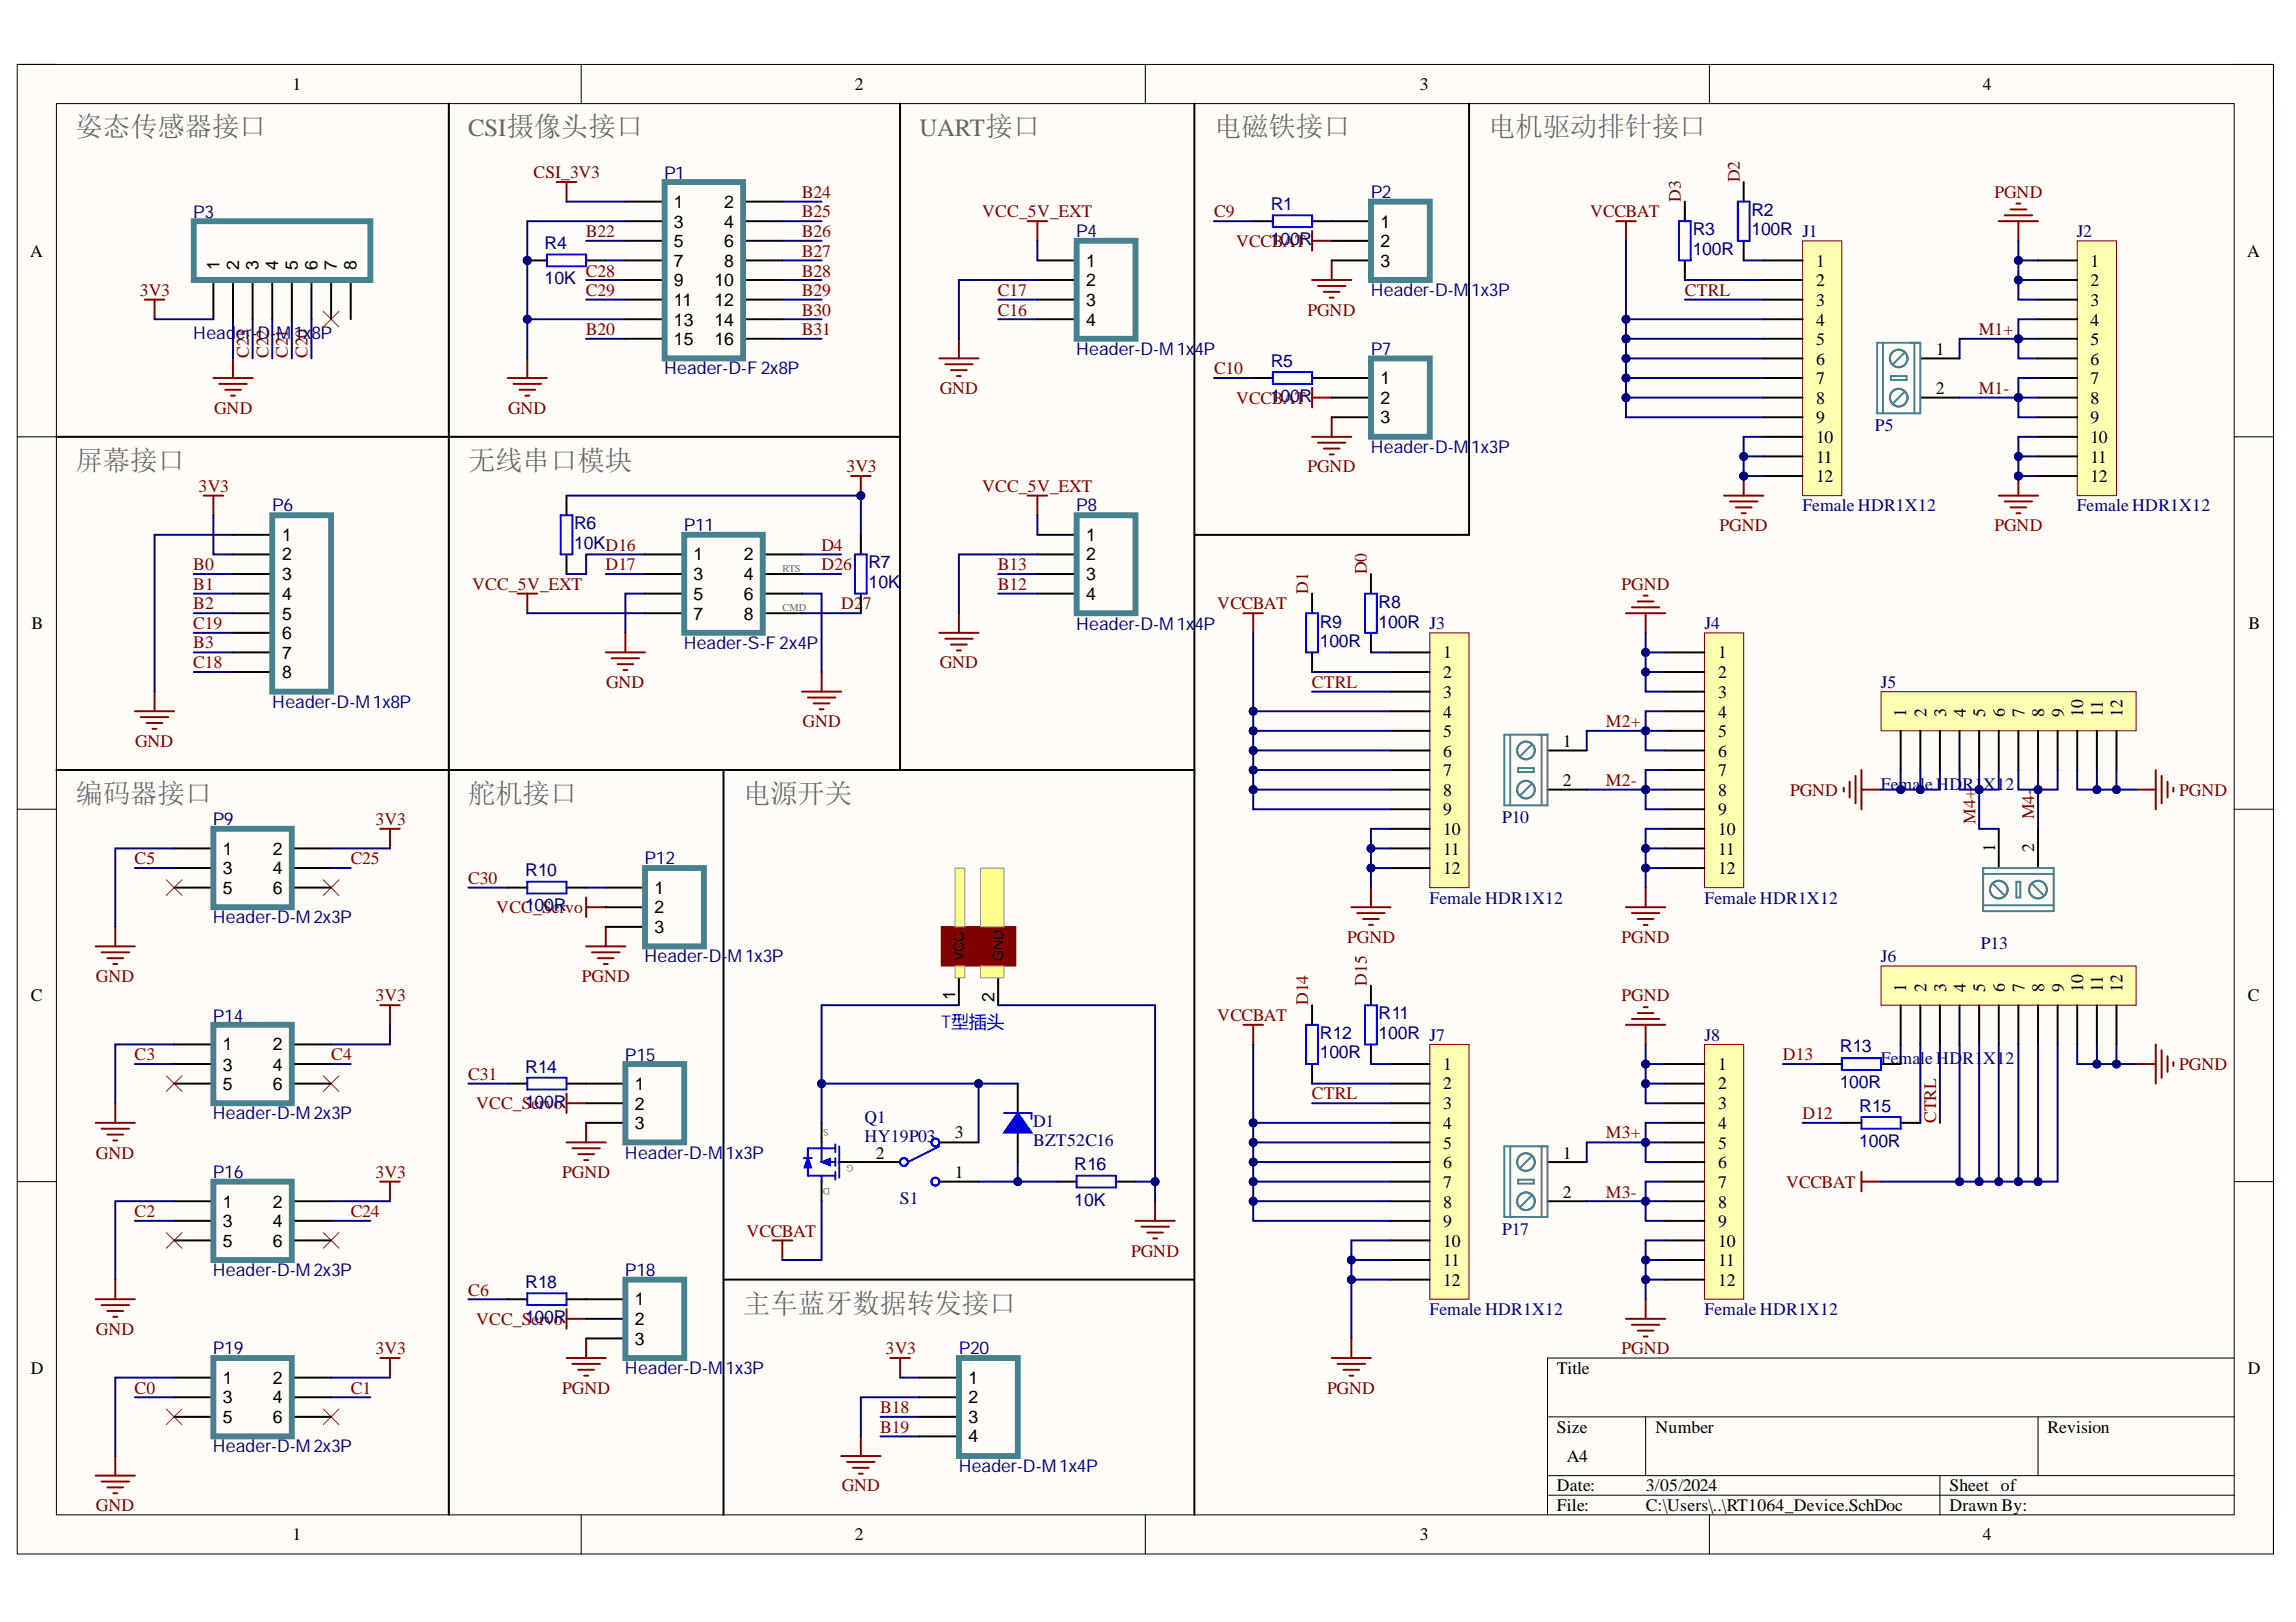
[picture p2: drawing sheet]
<svg xmlns="http://www.w3.org/2000/svg" width="297mm" height="210mm" viewBox="0 0 297 210" stroke-linecap="round" stroke-linejoin="round" font-family="sans-serif">
<defs><g id="words">
<g font-size="3.5" fill="#666">
<text x="9.8" y="17.6">姿态传感器接口</text>
<text x="157.1" y="17.6">电磁铁接口</text>
<text x="192.5" y="17.6">电机驱动排针接口</text>
<text x="9.8" y="60.8">屏幕接口</text>
<text x="60.6" y="60.8">无线串口模块</text>
<text x="9.8" y="103.9">编码器接口</text>
<text x="60.6" y="103.9">舵机接口</text>
<text x="96.1" y="103.9">电源开关</text>
<text x="96.1" y="169.9">主车蓝牙数据转发接口</text>
</g>
<g font-size="3.2" fill="#666">
<text x="60.6" y="17.6">CSI摄像头接口</text>
<text x="119" y="17.6">UART接口</text>
</g>
<g font-size="2.3">
<text x="37.9" y="11.6">1</text>
<text x="110.6" y="11.6">2</text>
<text x="183.7" y="11.6">3</text>
<text x="256.5" y="11.6">4</text>
<text x="87.2" y="26.9">1</text>
<text x="87.2" y="29.5">3</text>
<text x="93.7" y="26.9">2</text>
<text x="93.7" y="29.5">4</text>
<text x="178.6" y="29.5">1</text>
<text x="3.9" y="33.3">A</text>
<text x="28.4" y="34.9" transform="rotate(-90 28.4 34.9)">1</text>
<text x="30.9" y="34.9" transform="rotate(-90 30.9 34.9)">2</text>
<text x="33.5" y="34.9" transform="rotate(-90 33.5 34.9)">3</text>
<text x="36" y="34.9" transform="rotate(-90 36 34.9)">4</text>
<text x="38.5" y="34.9" transform="rotate(-90 38.5 34.9)">5</text>
<text x="41.1" y="34.9" transform="rotate(-90 41.1 34.9)">6</text>
<text x="43.6" y="34.9" transform="rotate(-90 43.6 34.9)">7</text>
<text x="46.1" y="34.9" transform="rotate(-90 46.1 34.9)">8</text>
<text x="87.2" y="32">5</text>
<text x="87.2" y="34.5">7</text>
<text x="93.7" y="32">6</text>
<text x="93.7" y="34.5">8</text>
<text x="140.5" y="34.5">1</text>
<text x="178.6" y="32">2</text>
<text x="178.6" y="34.5">3</text>
<text x="235" y="34.5">1</text>
<text x="270.4" y="34.5">1</text>
<text x="290.7" y="33.3">A</text>
<text x="87.2" y="37.1">9</text>
<text x="87.2" y="39.6">11</text>
<text x="92.4" y="37.1">10</text>
<text x="92.4" y="39.6">12</text>
<text x="140.5" y="37.1">2</text>
<text x="140.5" y="39.6">3</text>
<text x="235" y="37.1">2</text>
<text x="235" y="39.6">3</text>
<text x="270.4" y="37.1">2</text>
<text x="270.4" y="39.6">3</text>
<text x="87.2" y="42.1">13</text>
<text x="87.2" y="44.7">15</text>
<text x="92.4" y="42.1">14</text>
<text x="92.4" y="44.7">16</text>
<text x="140.5" y="42.1">4</text>
<text x="235" y="42.1">4</text>
<text x="235" y="44.7">5</text>
<text x="235" y="47.2">6</text>
<text x="250.4" y="45.9">1</text>
<text x="270.4" y="42.1">4</text>
<text x="270.4" y="44.7">5</text>
<text x="270.4" y="47.2">6</text>
<text x="178.6" y="49.7">1</text>
<text x="178.6" y="52.3">2</text>
<text x="235" y="49.7">7</text>
<text x="235" y="52.3">8</text>
<text x="250.4" y="51">2</text>
<text x="270.4" y="49.7">7</text>
<text x="270.4" y="52.3">8</text>
<text x="178.6" y="54.8">3</text>
<text x="235" y="54.8">9</text>
<text x="235" y="57.3">10</text>
<text x="235" y="59.9">11</text>
<text x="270.4" y="54.8">9</text>
<text x="270.4" y="57.3">10</text>
<text x="270.4" y="59.9">11</text>
<text x="235" y="62.4">12</text>
<text x="270.4" y="62.4">12</text>
<text x="36.5" y="70">1</text>
<text x="140.5" y="70">1</text>
<text x="36.5" y="72.5">2</text>
<text x="36.5" y="75.1">3</text>
<text x="36.5" y="77.6">4</text>
<text x="89.7" y="72.5">1</text>
<text x="89.7" y="75.1">3</text>
<text x="89.7" y="77.6">5</text>
<text x="96.2" y="72.5">2</text>
<text x="96.2" y="75.1">4</text>
<text x="96.2" y="77.6">6</text>
<text x="140.5" y="72.5">2</text>
<text x="140.5" y="75.1">3</text>
<text x="140.5" y="77.6">4</text>
<text x="4.1" y="81.4">B</text>
<text x="36.5" y="80.2">5</text>
<text x="36.5" y="82.7">6</text>
<text x="89.7" y="80.2">7</text>
<text x="96.2" y="80.2">8</text>
<text x="290.9" y="81.4">B</text>
<text x="36.5" y="85.3">7</text>
<text x="36.5" y="87.8">8</text>
<text x="186.7" y="85.2">1</text>
<text x="186.7" y="87.7">2</text>
<text x="222.3" y="85.2">1</text>
<text x="222.3" y="87.7">2</text>
<text x="186.7" y="90.3">3</text>
<text x="186.7" y="92.9">4</text>
<text x="186.7" y="95.4">5</text>
<text x="222.3" y="90.3">3</text>
<text x="222.3" y="92.9">4</text>
<text x="222.3" y="95.4">5</text>
<text x="246.6" y="92.8" transform="rotate(-90 246.6 92.8)">1</text>
<text x="249.2" y="92.8" transform="rotate(-90 249.2 92.8)">2</text>
<text x="251.8" y="92.8" transform="rotate(-90 251.8 92.8)">3</text>
<text x="254.3" y="92.8" transform="rotate(-90 254.3 92.8)">4</text>
<text x="256.8" y="92.8" transform="rotate(-90 256.8 92.8)">5</text>
<text x="259.4" y="92.8" transform="rotate(-90 259.4 92.8)">6</text>
<text x="261.9" y="92.8" transform="rotate(-90 261.9 92.8)">7</text>
<text x="264.4" y="92.8" transform="rotate(-90 264.4 92.8)">8</text>
<text x="267" y="92.8" transform="rotate(-90 267 92.8)">9</text>
<text x="269.5" y="92.8" transform="rotate(-90 269.5 92.8)">10</text>
<text x="272.1" y="92.8" transform="rotate(-90 272.1 92.8)">11</text>
<text x="274.6" y="92.8" transform="rotate(-90 274.6 92.8)">12</text>
<text x="186.7" y="97.9">6</text>
<text x="186.7" y="100.5">7</text>
<text x="202.2" y="96.7">1</text>
<text x="202.2" y="101.7">2</text>
<text x="222.3" y="97.9">6</text>
<text x="222.3" y="100.5">7</text>
<text x="186.7" y="103">8</text>
<text x="186.7" y="105.5">9</text>
<text x="222.3" y="103">8</text>
<text x="222.3" y="105.5">9</text>
<text x="28.8" y="110.6">1</text>
<text x="28.8" y="113.1">3</text>
<text x="35.3" y="110.6">2</text>
<text x="35.3" y="113.1">4</text>
<text x="186.7" y="108.1">10</text>
<text x="186.7" y="110.6">11</text>
<text x="186.7" y="113.1">12</text>
<text x="222.3" y="108.1">10</text>
<text x="222.3" y="110.6">11</text>
<text x="222.3" y="113.1">12</text>
<text x="258.1" y="110.3" transform="rotate(-90 258.1 110.3)">1</text>
<text x="263.2" y="110.3" transform="rotate(-90 263.2 110.3)">2</text>
<text x="28.8" y="115.7">5</text>
<text x="35.3" y="115.7">6</text>
<text x="84.7" y="115.7">1</text>
<text x="84.7" y="118.2">2</text>
<text x="84.7" y="120.7">3</text>
<text x="4" y="129.6">C</text>
<text x="123.6" y="129.4" transform="rotate(-90 123.6 129.4)">1</text>
<text x="128.7" y="129.7" transform="rotate(-90 128.7 129.7)">2</text>
<text x="246.6" y="128.3" transform="rotate(-90 246.6 128.3)">1</text>
<text x="249.2" y="128.3" transform="rotate(-90 249.2 128.3)">2</text>
<text x="251.8" y="128.3" transform="rotate(-90 251.8 128.3)">3</text>
<text x="254.3" y="128.3" transform="rotate(-90 254.3 128.3)">4</text>
<text x="256.8" y="128.3" transform="rotate(-90 256.8 128.3)">5</text>
<text x="259.4" y="128.3" transform="rotate(-90 259.4 128.3)">6</text>
<text x="261.9" y="128.3" transform="rotate(-90 261.9 128.3)">7</text>
<text x="264.4" y="128.3" transform="rotate(-90 264.4 128.3)">8</text>
<text x="267" y="128.3" transform="rotate(-90 267 128.3)">9</text>
<text x="269.5" y="128.3" transform="rotate(-90 269.5 128.3)">10</text>
<text x="272.1" y="128.3" transform="rotate(-90 272.1 128.3)">11</text>
<text x="274.6" y="128.3" transform="rotate(-90 274.6 128.3)">12</text>
<text x="290.8" y="129.6">C</text>
<text x="28.8" y="135.9">1</text>
<text x="35.3" y="135.9">2</text>
<text x="28.8" y="138.5">3</text>
<text x="28.8" y="141.1">5</text>
<text x="35.3" y="138.5">4</text>
<text x="35.3" y="141.1">6</text>
<text x="82.1" y="141.1">1</text>
<text x="82.1" y="143.6">2</text>
<text x="186.7" y="138.5">1</text>
<text x="186.7" y="141">2</text>
<text x="186.7" y="143.5">3</text>
<text x="222.3" y="138.5">1</text>
<text x="222.3" y="141">2</text>
<text x="222.3" y="143.5">3</text>
<text x="82.1" y="146.1">3</text>
<text x="113.3" y="149.9">2</text>
<text x="123.5" y="147.3">3</text>
<text x="186.7" y="146.1">4</text>
<text x="186.7" y="148.7">5</text>
<text x="202.2" y="149.9">1</text>
<text x="222.3" y="146.1">4</text>
<text x="222.3" y="148.7">5</text>
<text x="123.5" y="152.5">1</text>
<text x="186.7" y="151.2">6</text>
<text x="186.7" y="153.7">7</text>
<text x="202.2" y="155">2</text>
<text x="222.3" y="151.2">6</text>
<text x="222.3" y="153.7">7</text>
<text x="28.8" y="156.3">1</text>
<text x="28.8" y="158.8">3</text>
<text x="28.8" y="161.3">5</text>
<text x="35.3" y="156.3">2</text>
<text x="35.3" y="158.8">4</text>
<text x="35.3" y="161.3">6</text>
<text x="186.7" y="156.3">8</text>
<text x="186.7" y="158.8">9</text>
<text x="186.7" y="161.3">10</text>
<text x="222.3" y="156.3">8</text>
<text x="222.3" y="158.8">9</text>
<text x="222.3" y="161.3">10</text>
<text x="186.7" y="163.9">11</text>
<text x="186.7" y="166.4">12</text>
<text x="222.3" y="163.9">11</text>
<text x="222.3" y="166.4">12</text>
<text x="82.1" y="168.9">1</text>
<text x="82.1" y="171.5">2</text>
<text x="4" y="177.8">D</text>
<text x="28.8" y="179.1">1</text>
<text x="35.3" y="179.1">2</text>
<text x="82.1" y="174">3</text>
<text x="125.3" y="179.1">1</text>
<text x="201.4" y="177.8">Title</text>
<text x="290.8" y="177.8">D</text>
<text x="28.8" y="181.6">3</text>
<text x="28.8" y="184.1">5</text>
<text x="35.3" y="181.6">4</text>
<text x="35.3" y="184.1">6</text>
<text x="125.3" y="181.6">2</text>
<text x="125.3" y="184.1">3</text>
<text x="201.4" y="185.4">Size</text>
<text x="214.2" y="185.4">Number</text>
<text x="264.9" y="185.4">Revision</text>
<text x="125.3" y="186.7">4</text>
<text x="202.7" y="189.2">A4</text>
<text x="201.4" y="193">Date:</text>
<text x="201.4" y="195.5">File:</text>
<text x="212.9" y="193">3/05/2024</text>
<text x="212.9" y="195.5">C:\Users\..\RT1064_Device.SchDoc</text>
<text x="252.2" y="193">Sheet of</text>
<text x="252.2" y="195.5">Drawn By:</text>
<text x="37.9" y="199.3">1</text>
<text x="110.6" y="199.3">2</text>
<text x="183.7" y="199.3">3</text>
<text x="256.5" y="199.3">4</text>
</g>
<g font-size="2.3" fill="#800000">
<text x="69" y="23">CSI_3V3</text>
<text x="225.1" y="23.5" transform="rotate(-90 225.1 23.5)">D2</text>
<text x="103.8" y="25.6">B24</text>
<text x="103.8" y="28.1">B25</text>
<text x="127.1" y="28.1">VCC_5V_EXT</text>
<text x="157.1" y="28.1">C9</text>
<text x="205.7" y="28.1">VCCBAT</text>
<text x="217.5" y="26.1" transform="rotate(-90 217.5 26.1)">D3</text>
<text x="258" y="25.6">PGND</text>
<text x="75.8" y="30.7">B22</text>
<text x="75.8" y="35.8">C28</text>
<text x="103.8" y="30.7">B26</text>
<text x="103.8" y="33.3">B27</text>
<text x="103.8" y="35.8">B28</text>
<text x="159.9" y="32">VCCBAT</text>
<text x="18.1" y="38.3">3V3</text>
<text x="75.8" y="38.3">C29</text>
<text x="103.8" y="38.3">B29</text>
<text x="103.8" y="40.9">B30</text>
<text x="129.1" y="40.9">C16</text>
<text x="129.1" y="38.3">C17</text>
<text x="169.1" y="40.9">PGND</text>
<text x="218" y="38.3">CTRL</text>
<text x="32.2" y="46.3" transform="rotate(-90 32.2 46.3)">C23</text>
<text x="34.7" y="46.3" transform="rotate(-90 34.7 46.3)">C22</text>
<text x="37.3" y="46.3" transform="rotate(-90 37.3 46.3)">C21</text>
<text x="39.8" y="46.3" transform="rotate(-90 39.8 46.3)">C20</text>
<text x="75.8" y="43.4">B20</text>
<text x="103.8" y="43.4">B31</text>
<text x="256" y="43.4">M1+</text>
<text x="27.7" y="53.5">GND</text>
<text x="65.7" y="53.5">GND</text>
<text x="121.6" y="51">GND</text>
<text x="157.1" y="48.5">C10</text>
<text x="159.9" y="52.3">VCCBAT</text>
<text x="256" y="51">M1-</text>
<text x="25.7" y="63.7">3V3</text>
<text x="109.5" y="61.1">3V3</text>
<text x="127.1" y="63.7">VCC_5V_EXT</text>
<text x="169.1" y="61.1">PGND</text>
<text x="106.3" y="71.3">D4</text>
<text x="222.5" y="68.7">PGND</text>
<text x="258" y="68.7">PGND</text>
<text x="25" y="73.8">B0</text>
<text x="25" y="76.3">B1</text>
<text x="61.1" y="76.3">VCC_5V_EXT</text>
<text x="78.3" y="73.8">D17</text>
<text x="106.3" y="73.8">D26</text>
<text x="129.1" y="76.3">B12</text>
<text x="129.1" y="73.8">B13</text>
<text x="169.2" y="76.8" transform="rotate(-90 169.2 76.8)">D1</text>
<text x="176.8" y="74.3" transform="rotate(-90 176.8 74.3)">D0</text>
<text x="209.8" y="76.3">PGND</text>
<text x="25" y="78.9">B2</text>
<text x="25" y="83.9">B3</text>
<text x="25" y="81.4">C19</text>
<text x="108.8" y="78.9">D2</text>
<text x="111.6" y="78.9">7</text>
<text x="157.5" y="78.9">VCCBAT</text>
<text x="25" y="86.4">C18</text>
<text x="78.4" y="89.1">GND</text>
<text x="121.6" y="86.4">GND</text>
<text x="169.7" y="89.1">CTRL</text>
<text x="103.8" y="94.1">GND</text>
<text x="207.8" y="94.1">M2+</text>
<text x="17.5" y="96.7">GND</text>
<text x="207.8" y="101.7">M2-</text>
<text x="48.6" y="106.8">3V3</text>
<text x="231.6" y="103">PGND</text>
<text x="255.6" y="106.6" transform="rotate(-90 255.6 106.6)">M4+</text>
<text x="263.2" y="106" transform="rotate(-90 263.2 106)">M4-</text>
<text x="281.9" y="103">PGND</text>
<text x="17.4" y="111.9">C5</text>
<text x="45.4" y="111.9">C25</text>
<text x="60.6" y="114.4">C30</text>
<text x="64.2" y="118.2">VCC_Servo</text>
<text x="174.3" y="122">PGND</text>
<text x="209.8" y="122">PGND</text>
<text x="12.4" y="127.1">GND</text>
<text x="48.6" y="129.6">3V3</text>
<text x="75.3" y="127.1">PGND</text>
<text x="169.2" y="130.1" transform="rotate(-90 169.2 130.1)">D14</text>
<text x="176.8" y="127.6" transform="rotate(-90 176.8 127.6)">D15</text>
<text x="209.8" y="129.6">PGND</text>
<text x="17.4" y="137.2">C3</text>
<text x="42.8" y="137.2">C4</text>
<text x="157.5" y="132.1">VCCBAT</text>
<text x="230.7" y="137.2">D13</text>
<text x="60.6" y="139.7">C31</text>
<text x="61.6" y="143.5">VCC_Servo</text>
<text x="169.7" y="142.3">CTRL</text>
<text x="281.9" y="138.5">PGND</text>
<text x="12.4" y="149.9">GND</text>
<text x="207.8" y="147.3">M3+</text>
<text x="233.2" y="144.8">D12</text>
<text x="250.5" y="145.3" transform="rotate(-90 250.5 145.3)">CTRL</text>
<text x="48.6" y="152.5">3V3</text>
<text x="72.7" y="152.5">PGND</text>
<text x="207.8" y="155">M3-</text>
<text x="231.1" y="153.7">VCCBAT</text>
<text x="17.4" y="157.5">C2</text>
<text x="45.4" y="157.5">C24</text>
<text x="96.6" y="160.1">VCCBAT</text>
<text x="60.6" y="167.7">C6</text>
<text x="146.3" y="162.6">PGND</text>
<text x="12.4" y="172.7">GND</text>
<text x="61.6" y="171.5">VCC_Servo</text>
<text x="48.6" y="175.3">3V3</text>
<text x="114.6" y="175.3">3V3</text>
<text x="209.8" y="175.3">PGND</text>
<text x="17.4" y="180.3">C0</text>
<text x="45.4" y="180.3">C1</text>
<text x="72.7" y="180.3">PGND</text>
<text x="113.9" y="182.9">B18</text>
<text x="113.9" y="185.4">B19</text>
<text x="171.7" y="180.3">PGND</text>
<text x="12.4" y="195.5">GND</text>
<text x="108.9" y="193">GND</text>
</g>
<g font-size="2.3" fill="#000080">
<text x="85.9" y="23.1">P1</text>
<text x="25" y="28.2">P3</text>
<text x="164.4" y="27.2">R1</text>
<text x="177.3" y="25.7">P2</text>
<text x="226.6" y="27.9">R2</text>
<text x="70.5" y="32.2">R4</text>
<text x="139.2" y="30.7">P4</text>
<text x="164.4" y="31.7">100R</text>
<text x="219" y="33">100R</text>
<text x="219" y="30.5">R3</text>
<text x="226.6" y="30.5">100R J1</text>
<text x="268.7" y="30.7">J2</text>
<text x="70.5" y="36.8">10K</text>
<text x="177.3" y="38.3">Header-D-M</text>
<text x="190.3" y="38.3">1x3P</text>
<text x="25" y="43.9">Header-D-M</text>
<text x="38" y="43.9">1x</text>
<text x="40.3" y="43.9">8P</text>
<text x="139.2" y="45.9">Header-D-M1x</text>
<text x="154.5" y="45.9">4P</text>
<text x="164.4" y="47.4">R5</text>
<text x="177.3" y="45.9">P7</text>
<text x="85.9" y="48.5">Header-D-F2x8P</text>
<text x="164.4" y="52">100R</text>
<text x="177.3" y="58.6">Header-D-M</text>
<text x="190.3" y="58.6">1x3P</text>
<text x="242.6" y="55.8">P5</text>
<text x="35.2" y="66.2">P6</text>
<text x="74.3" y="71">10KD16</text>
<text x="74.3" y="68.5">R6</text>
<text x="88.5" y="68.7">P11</text>
<text x="139.2" y="66.2">P8</text>
<text x="233.2" y="66.2">Female HDR1X12</text>
<text x="268.7" y="66.2">Female HDR1X12</text>
<text x="112.4" y="76.1">10K</text>
<text x="112.4" y="73.5">R7</text>
<text x="139.2" y="81.5">Header-D-M1x</text>
<text x="154.5" y="81.5">4P</text>
<text x="170.8" y="83.7">100R</text>
<text x="170.8" y="81.2">R9</text>
<text x="178.4" y="81.2">100R J3</text>
<text x="178.4" y="78.7">R8</text>
<text x="220.5" y="81.4">J4</text>
<text x="88.5" y="84">Header-S-F2x4P</text>
<text x="243.3" y="89.1">J5</text>
<text x="35.2" y="91.6">Header-D-M1x8P</text>
<text x="27.5" y="106.8">P9</text>
<text x="194.3" y="106.5">P10</text>
<text x="243.3" y="102.2">Female HDR1</text>
<text x="256.6" y="102.2">X12</text>
<text x="67.9" y="113.4">R10</text>
<text x="83.4" y="111.9">P12</text>
<text x="27.5" y="119.5">Header-D-M2x3P</text>
<text x="67.9" y="117.9">100R</text>
<text x="184.9" y="116.9">Female HDR1X12</text>
<text x="220.5" y="116.9">Female HDR1X12</text>
<text x="83.4" y="124.5">Header-D-M1x3P</text>
<text x="243.3" y="124.5">J6</text>
<text x="256.3" y="122.8">P13</text>
<text x="178.4" y="131.9">R11</text>
<text x="27.5" y="132.2">P14</text>
<text x="80.9" y="137.3">P15</text>
<text x="170.8" y="136.9">100R</text>
<text x="170.8" y="134.4">R12</text>
<text x="178.4" y="134.4">100R J7</text>
<text x="220.5" y="134.7">J8</text>
<text x="238" y="136.2">R13</text>
<text x="243.3" y="137.7">Femal</text>
<text x="249.1" y="137.7">e HD</text>
<text x="253.9" y="137.7">R1</text>
<text x="256.6" y="137.7">X12</text>
<text x="67.9" y="143.4">100R</text>
<text x="67.9" y="138.8">R14</text>
<text x="238" y="140.8">100R</text>
<text x="240.5" y="143.9">R15</text>
<text x="27.5" y="144.9">Header-D-M2x3P</text>
<text x="80.9" y="149.9">Header-D-M</text>
<text x="93.9" y="149.9">1x3P</text>
<text x="111.9" y="145.3">Q1</text>
<text x="111.9" y="147.8">HY19P03</text>
<text x="133.7" y="145.8">D1</text>
<text x="133.7" y="148.3">BZT52C16</text>
<text x="240.5" y="148.4">100R</text>
<text x="27.5" y="152.5">P16</text>
<text x="116.4" y="155.8">S1</text>
<text x="139" y="151.5">R16</text>
<text x="139" y="156">10K</text>
<text x="194.3" y="159.8">P17</text>
<text x="27.5" y="165.1">Header-D-M2x3P</text>
<text x="67.9" y="166.7">R18</text>
<text x="80.9" y="165.1">P18</text>
<text x="67.9" y="171.2">100R</text>
<text x="184.9" y="170.2">Female HDR1X12</text>
<text x="220.5" y="170.2">Female HDR1X12</text>
<text x="27.5" y="175.3">P19</text>
<text x="80.9" y="177.8">Header-D-M</text>
<text x="93.9" y="177.8">1x3P</text>
<text x="124" y="175.3">P20</text>
<text x="27.5" y="187.9">Header-D-M2x3P</text>
<text x="124" y="190.5">Header-D-M1x4P</text>
</g>
<text font-size="2.3" fill="#00f" x="121.7" y="133.1">T型插头</text>
<g font-size="1.9">
<text x="124.7" y="124.4" transform="rotate(-90 124.7 124.4)">VCC</text>
<text x="129.8" y="124.4" transform="rotate(-90 129.8 124.4)">GND</text>
</g>
<g font-size="1.4" fill="#666">
<text x="101.2" y="74">RTS</text>
<text x="101.2" y="79.1">CMD</text>
</g>
<g font-size="1.2" fill="#666">
<text x="107.2" y="146.1" transform="rotate(-180 107.2 146.1)">S</text>
<text x="107.4" y="153.7" transform="rotate(-180 107.4 153.7)">D</text>
<text x="110.4" y="150.7" transform="rotate(-180 110.4 150.7)">G</text>
</g>
</g></defs>
<path d="M2.2 8.3h291.9v192.8h-291.9z" fill-rule="evenodd" fill="#fffcf8"/>
<path d="M2.2 8.3h291.9v192.8h-291.9z" fill="none" stroke="#000" stroke-width=".13"/>
<path d="M7.3 13.4h281.7v182.6h-281.7z" fill-rule="evenodd" fill="#fffcf8"/>
<g fill="none" stroke="#000" stroke-width=".13">
<path d="M2.2 8.3h5.1M7.3 13.4h281.7v182.6h-281.7zM75.2 8.3v5.1M148.2 8.3v5.1M221.1 8.3v5.1M289 8.3h5.1v5.1M2.2 56.5h5.1M289 56.5h5.1M2.2 104.7h5.1M289 104.7h5.1M2.2 152.9h5.1M289 152.9h5.1"/>
<path d="M289 175.7h-88.8v20.3M75.2 196v5.1M148.2 196v5.1M200.2 183.4h88.8M200.2 191h88.8M200.2 193.5h88.8M212.9 183.4v7.6M221.1 196v5.1M251 191v5M263.7 183.4v7.6M294.1 196v5.1"/>
</g>
<g fill="none" stroke="#800000" stroke-width=".25">
<path d="M18.7 38.8h2.6M20 38.8v2.5M72 23.6h2.6M73.3 23.6v2.5M132.9 28.6h2.6M134.2 28.6v2.6M169.7 29.9v2.5M169.7 31.2h2.6M169.7 36.2h5.1M170.5 37h3.6M171.3 37.8h2M172 38.5h.5"/>
<path d="M172.3 33.7v2.5M209.1 28.6h2.5M210.4 28.6v2.6M27.6 48.9h5.1M28.4 49.7h3.5M29.1 50.4h2.1M29.9 51.2h.5M30.1 46.4v2.5M65.7 48.9h5.1M66.4 49.7h3.6M67.2 50.4h2M68 51.2h.5"/>
<path d="M68.2 46.4v2.5M121.5 46.4h5.1M122.3 47.1h3.5M123 47.9h2.1M123.8 48.7h.5M124.1 43.8v2.6M169.7 50.2v2.5M169.7 51.5h2.6M169.7 56.5h5.1M170.5 57.3h3.6M171.3 58h2M172 58.8h.5"/>
<path d="M172.3 54v2.5M66.9 76.8h2.6M68.2 76.8v2.6M124.1 79.4v2.5M132.9 64.1h2.6M134.2 64.1v2.6M223 64.1h5.1M223.8 64.9h3.6M224.6 65.7h2M225.3 66.4h.5M225.6 61.6v2.5M78.4 84.4h5"/>
<path d="M79.1 85.2h3.6M79.9 86h2M80.7 86.7h.5M80.9 81.9v2.5M103.8 89.5h5M104.5 90.3h3.6M105.3 91h2M106 91.8h.5M106.3 87v2.5M121.5 81.9h5.1M122.3 82.7h3.5M123 83.4h2.1"/>
<path d="M123.8 84.2h.5M14.9 119.9v2.6M49.2 107.3h2.5M50.4 107.3v2.5M75.8 116.1v2.6M75.8 117.4h2.6M78.4 119.9v2.6M12.4 122.5h5.1M13.1 123.2h3.6M13.9 124h2M14.7 124.8h.5M49.2 130.1h2.5"/>
<path d="M50.4 130.1v2.5M75.8 122.5h5.1M76.6 123.2h3.5M77.4 124h2M78.1 124.8h.5M12.4 145.3h5.1M13.1 146.1h3.6M13.9 146.8h2M14.7 147.6h.5M14.9 142.8v2.5M49.2 152.9h2.5M50.4 152.9v2.5"/>
<path d="M73.3 141.5v2.5M73.3 142.8h2.5M73.3 147.8h5.1M74.1 148.6h3.5M74.8 149.4h2M75.6 150.1h.5M75.8 145.3v2.5M12.4 168.1h5.1M13.1 168.9h3.6M13.9 169.7h2M14.7 170.4h.5M14.9 165.6v2.5"/>
<path d="M49.2 175.7h2.5M50.4 175.7v2.6M12.4 191h5.1M13.1 191.7h3.6M13.9 192.5h2M14.7 193.2h.5M14.9 188.4v2.6"/>
</g>
<g fill="none" stroke="#f00" stroke-width=".13">
<path d="M41.8 40.3l2 2M43.8 40.3l-2 2M21.5 113.9l2 2M23.5 113.9l-2 2M41.8 113.9l2 2M43.8 113.9l-2 2M21.5 139.2l2 2M23.5 139.2l-2 2M41.8 139.2l2 2M43.8 139.2l-2 2M21.5 159.5l2 2M23.5 159.5l-2 2"/>
<path d="M41.8 159.5l2 2M43.8 159.5l-2 2M21.5 182.3l2 2.1M23.5 182.3l-2 2.1M41.8 182.3l2 2.1M43.8 182.3l-2 2.1"/>
</g>
<path d="M58.1 13.4v182.6M116.4 13.4v86.2M154.5 13.4v182.6M190.1 13.4v55.8h-35.6M7.3 56.5h109.1M7.3 99.6h147.2M93.6 99.7v96.3" fill="none" stroke="#000" stroke-width=".25"/>
<circle cx="225.6" cy="61.6" r=".51" fill="#000080"/>
<circle cx="225.6" cy="61.6" r=".51" fill="none" stroke="#000080" stroke-width=".13"/>
<path d="M258.6 64.1h5.1M259.3 64.9h3.6M260.1 65.7h2M260.9 66.4h.5M261.1 61.6v2.5" fill="none" stroke="#800000" stroke-width=".25"/>
<circle cx="261.1" cy="61.6" r=".51" fill="#000080"/>
<circle cx="261.1" cy="61.6" r=".51" fill="none" stroke="#000080" stroke-width=".13"/>
<g fill="none" stroke="#800000" stroke-width=".25">
<path d="M258.6 28.6h5.1M259.3 27.9h3.6M260.1 27.1h2M260.9 26.3h.5M261.1 28.6v2.6M26.3 64.1h2.6M27.6 64.1v2.6M110.1 61.6h2.5M111.4 61.6v2.5M160.9 79.4h2.5M162.1 79.4v2.5M210.4 79.4h5"/>
<path d="M211.1 78.6h3.6M211.9 77.8h2M212.6 77.1h.6M212.9 79.4v2.5M17.5 92h5M18.2 92.8h3.6M19 93.6h2M19.7 94.3h.5M20 89.5v2.5M240.8 99.7v5M278.9 99.7v5M174.8 117.4h5.1"/>
<path d="M175.6 118.2h3.5M176.3 118.9h2.1M177.1 119.7h.5M177.4 114.9v2.5M210.4 117.4h5M211.1 118.2h3.6M211.9 118.9h2M212.6 119.7h.6M212.9 114.9v2.5M238.5 101.9v.5M239.3 101.2v2M240.1 100.4v3.6"/>
<path d="M240.8 102.2h2.6M276.3 102.2h2.6M279.7 100.4v3.6M280.4 101.2v2M281.2 101.9v.5M160.9 132.6h2.5M162.1 132.6v2.6M210.4 132.6h5M211.1 131.9h3.6M211.9 131.1h2M212.6 130.3h.6M212.9 132.6v2.6"/>
<path d="M276.3 137.7h2.6M278.9 135.2v5M279.7 135.9v3.6M280.4 136.7v2M281.2 137.4v.6M146.9 158h5.1M147.7 158.7h3.5M148.4 159.5h2.1M149.4 155.4v2.6M240.8 151.6v2.6M240.8 152.9h2.6M99.9 160.5h2.6"/>
<path d="M101.2 160.5v2.6M115.2 175.7h2.5M116.4 175.7v2.6M149.2 160.3h.5M172.3 175.7h5.1M173 176.5h3.6M173.8 177.3h2M174.6 178h.5M174.8 173.2v2.5M210.4 170.7h5M211.1 171.4h3.6M211.9 172.2h2"/>
<path d="M212.6 173h.6M212.9 168.1v2.6M108.8 188.4h5.1M109.6 189.2h3.5M110.4 189.9h2M111.1 190.7h.5M111.4 185.9v2.5"/>
</g>
<circle cx="111.4" cy="64.1" r=".51" fill="#000080"/>
<circle cx="111.4" cy="64.1" r=".51" fill="none" stroke="#000080" stroke-width=".13"/>
<g fill="none" stroke="#000" stroke-width=".25">
<path d="M80.9 26.1h5.1M80.9 28.6h5.1M80.9 31.2h5.1M80.9 33.7h5.1M80.9 36.2h5.1M80.9 38.8h5.1M96.1 26.1h5.1M96.1 28.6h5.1M96.1 31.2h5.1M96.1 33.7h5.1M96.1 36.2h5.1M96.1 38.8h5.1"/>
<path d="M80.9 41.3h5.1M80.9 43.8h5.1M96.1 41.3h5.1M96.1 43.8h5.1M93.6 165.6h60.9"/>
</g>
<path d="M73.3 169.4v2.5M73.3 170.7h2.5M73.3 175.7h5.1M74.1 176.5h3.5M74.8 177.3h2.1M75.6 178h.5M75.8 173.2v2.5" fill="none" stroke="#800000" stroke-width=".25"/>
<path d="M86 23.6h10.1v22.8h-10.1z" fill="none" stroke="#45818e" stroke-width=".76"/>
<path d="M185 81.9h5.1v33h-5.1z" fill-rule="evenodd" fill="#ffffb0"/>
<path d="M185 81.9h5.1v33h-5.1z" fill="none" stroke="#800000" stroke-width=".13"/>
<path d="M179.9 84.4h5.1M179.9 87h5.1M179.9 89.5h5.1M179.9 92h5.1M179.9 94.6h5.1M179.9 97.1h5.1M179.9 99.7h5.1M179.9 102.2h5.1M179.9 104.7h5.1M179.9 107.3h5.1M179.9 109.8h5.1M179.9 112.3h5.1" fill="none" stroke="#000" stroke-width=".25"/>
<path d="M185 135.2h5.1v32.9h-5.1z" fill-rule="evenodd" fill="#ffffb0"/>
<path d="M185 135.2h5.1v32.9h-5.1z" fill="none" stroke="#800000" stroke-width=".13"/>
<path d="M179.9 137.7h5.1M179.9 140.2h5.1M179.9 142.8h5.1M179.9 145.3h5.1M179.9 147.8h5.1M179.9 150.4h5.1M179.9 152.9h5.1M179.9 155.4h5.1M179.9 158h5.1M179.9 160.5h5.1M179.9 163.1h5.1M179.9 165.6h5.1" fill="none" stroke="#000" stroke-width=".25"/>
<path d="M220.5 81.9h5.1v33h-5.1z" fill-rule="evenodd" fill="#ffffb0"/>
<path d="M220.5 81.9h5.1v33h-5.1z" fill="none" stroke="#800000" stroke-width=".13"/>
<path d="M215.4 84.4h5.1M215.4 87h5.1M215.4 89.5h5.1M215.4 92h5.1M215.4 94.6h5.1M215.4 97.1h5.1M215.4 99.7h5.1M215.4 102.2h5.1M215.4 104.7h5.1M215.4 107.3h5.1M215.4 109.8h5.1M215.4 112.3h5.1" fill="none" stroke="#000" stroke-width=".25"/>
<path d="M220.5 135.2h5.1v32.9h-5.1z" fill-rule="evenodd" fill="#ffffb0"/>
<path d="M220.5 135.2h5.1v32.9h-5.1z" fill="none" stroke="#800000" stroke-width=".13"/>
<path d="M215.4 137.7h5.1M215.4 140.2h5.1M215.4 142.8h5.1M215.4 145.3h5.1M215.4 147.8h5.1M215.4 150.4h5.1M215.4 152.9h5.1M215.4 155.4h5.1M215.4 158h5.1M215.4 160.5h5.1M215.4 163.1h5.1M215.4 165.6h5.1" fill="none" stroke="#000" stroke-width=".25"/>
<path d="M243.4 125h32.9v5.1h-32.9z" fill-rule="evenodd" fill="#ffffb0"/>
<path d="M243.4 125h32.9v5.1h-32.9z" fill="none" stroke="#800000" stroke-width=".13"/>
<path d="M245.9 130.1v5.1M248.4 130.1v5.1M251 130.1v5.1M253.5 130.1v5.1M256.1 130.1v5.1M258.6 130.1v5.1M261.1 130.1v5.1M263.7 130.1v5.1M266.2 130.1v5.1M268.7 130.1v5.1M271.3 130.1v5.1M273.8 130.1v5.1" fill="none" stroke="#000" stroke-width=".25"/>
<path d="M243.4 89.5h32.9v5.1h-32.9z" fill-rule="evenodd" fill="#ffffb0"/>
<path d="M243.4 89.5h32.9v5.1h-32.9z" fill="none" stroke="#800000" stroke-width=".13"/>
<path d="M245.9 94.6v5.1M248.4 94.6v5.1M251 94.6v5.1M253.5 94.6v5.1M256.1 94.6v5.1M258.6 94.6v5.1M261.1 94.6v5.1M263.7 94.6v5.1M266.2 94.6v5.1M268.7 94.6v5.1M271.3 94.6v5.1M273.8 94.6v5.1" fill="none" stroke="#000" stroke-width=".25"/>
<path d="M233.2 31.2h5.1v32.9h-5.1z" fill-rule="evenodd" fill="#ffffb0"/>
<path d="M233.2 31.2h5.1v32.9h-5.1z" fill="none" stroke="#800000" stroke-width=".13"/>
<path d="M228.1 33.7h5.1M228.1 36.2h5.1M228.1 38.8h5.1M228.1 41.3h5.1M228.1 43.8h5.1M228.1 46.4h5.1M228.1 48.9h5.1M228.1 51.5h5.1M228.1 54h5.1M228.1 56.5h5.1M228.1 59.1h5.1M228.1 61.6h5.1" fill="none" stroke="#000" stroke-width=".25"/>
<path d="M268.7 31.2h5.1v32.9h-5.1z" fill-rule="evenodd" fill="#ffffb0"/>
<path d="M268.7 31.2h5.1v32.9h-5.1z" fill="none" stroke="#800000" stroke-width=".13"/>
<g fill="none" stroke="#000" stroke-width=".25">
<path d="M27.6 36.2v5.1M30.1 36.2v5.1M32.7 36.2v5.1M35.2 36.2v5.1M37.8 36.2v5.1M40.3 36.2v5.1M42.8 36.2v5.1M45.4 36.2v5.1M134.2 33.7h5.1M134.2 36.2h5.1M134.2 38.8h5.1M263.7 33.7h5"/>
<path d="M263.7 36.2h5M263.7 38.8h5M134.2 41.3h5.1M263.7 41.3h5M263.7 43.8h5M263.7 46.4h5M263.7 48.9h5M263.7 51.5h5M263.7 54h5M263.7 56.5h5M263.7 59.1h5M30.1 69.2h5.1"/>
<path d="M30.1 71.7h5.1M30.1 74.3h5.1M30.1 76.8h5.1M30.1 79.4h5.1M134.2 69.2h5.1M134.2 71.7h5.1M134.2 74.3h5.1M134.2 76.8h5.1M263.7 61.6h5M30.1 81.9h5.1M30.1 84.4h5.1M30.1 87h5.1"/>
<path d="M22.5 109.8h5.1M22.5 112.3h5.1M22.5 114.9h5.1M37.8 109.8h5M37.8 112.3h5M37.8 114.9h5M22.5 135.2h5.1M22.5 137.7h5.1M37.8 135.2h5M37.8 137.7h5M22.5 140.2h5.1M22.5 155.4h5.1"/>
<path d="M22.5 158h5.1M37.8 140.2h5M37.8 155.4h5M37.8 158h5M22.5 160.5h5.1M22.5 178.3h5.1M37.8 160.5h5M37.8 178.3h5M22.5 180.8h5.1M22.5 183.4h5.1M37.8 180.8h5M37.8 183.4h5"/>
</g>
<path d="M25.1 28.6h22.8v7.6h-22.8zM139.3 31.2h7.6v12.6h-7.6zM35.2 66.7h7.6v22.8h-7.6zM139.3 66.7h7.6v12.7h-7.6zM27.6 107.3h10.2v10.1h-10.2zM27.6 132.6h10.2v10.2h-10.2zM27.6 152.9h10.2v10.2h-10.2zM27.6 175.7h10.2v10.2h-10.2z" fill="none" stroke="#45818e" stroke-width=".76"/>
<path d="M121.8 119.9h9.6v5.1h-9.6z" fill-rule="evenodd" fill="#800000"/>
<path d="M121.8 119.9h9.6v5.1h-9.6z" fill="none" stroke="#800000" stroke-width=".13"/>
<path d="M126.8 112.3h3.1v7.6h-3.1z" fill-rule="evenodd" fill="#ffff80"/>
<path d="M126.8 112.3h3.1v7.6h-3.1z" fill="none" stroke="#999" stroke-width=".13"/>
<path d="M123.5 112.3h1.3v7.6h-1.3z" fill-rule="evenodd" fill="#ffff80"/>
<path d="M123.5 112.3h1.3v7.6h-1.3z" fill="none" stroke="#999" stroke-width=".13"/>
<path d="M124.1 126.5v3.6M129.1 126.5v3.6" fill="none" stroke="#000" stroke-width=".25"/>
<path d="M126.8 125h3.1v1.5h-3.1z" fill-rule="evenodd" fill="#ffff80"/>
<path d="M126.8 125h3.1v1.5h-3.1z" fill="none" stroke="#999" stroke-width=".13"/>
<path d="M123.5 125h1.3v1.5h-1.3z" fill-rule="evenodd" fill="#ffff80"/>
<path d="M123.5 125h1.3v1.5h-1.3z" fill="none" stroke="#999" stroke-width=".13"/>
<g fill="none" stroke="#000" stroke-width=".25">
<path d="M248.4 46.4h5.1M248.4 51.5h5.1M111.4 69.2v2.5M111.4 76.8v2.6M200.2 97.1h5.1M65.7 114.9h2.5M73.3 114.9h2.5M78.4 114.9h5M78.4 117.4h5M78.4 119.9h5M200.2 102.2h5.1M258.6 107.3v5"/>
<path d="M263.7 107.3v5M65.7 140.2h2.5M73.3 140.2h7.6M75.8 142.8h5.1M75.8 145.3h5.1M111.4 150.4h5M121.5 152.9h5.1M121.5 147.8h5.1M131.7 140.2v3.8M131.7 146.6v3.8M136.7 152.9h2.6M144.4 152.9h2.5"/>
<path d="M200.2 150.4h5.1M200.2 155.4h5.1M65.7 168.1h2.5M73.3 168.1h7.6M75.8 170.7h5.1M75.8 173.2h5.1"/>
</g>
<path d="M83.4 112.3h7.7v10.2h-7.7zM80.9 137.7h7.6v10.1h-7.6zM80.9 165.6h7.6v10.1h-7.6z" fill="none" stroke="#45818e" stroke-width=".76"/>
<g fill="none" stroke="#45818e" stroke-width=".25">
<path d="M242.9 44.4h5.5v9.1h-5.5zM243.6 44.4v9.1M244.6 48.7h2.1v.5h-2.1zM246.4 45.6l-1.5 1.5M246.4 50.7l-1.5 1.5M247.7 44.4v9.1M194.6 95.1h5.6v9.1h-5.6zM195.4 95.1v9.1M196.4 99.4h2v.5h-2zM198.2 96.3l-1.5 1.6M199.4 95.1v9.1M198.2 101.4l-1.5 1.5"/>
<path d="M256.6 112.3h9.1v5.6h-9.1zM256.6 113.1h9.1M256.6 117.1h9.1M257.8 114.4l1.5 1.5M260.9 114.1h.5v2h-.5zM262.9 114.4l1.5 1.5M194.6 148.3h5.6v9.2h-5.6zM195.4 148.3v9.2M196.4 152.7h2v.5h-2zM198.2 149.6l-1.5 1.5M198.2 154.7l-1.5 1.5M199.4 148.3v9.2"/>
<circle cx="245.6" cy="51.5" r="1.14"/>
<circle cx="245.6" cy="46.4" r="1.14"/>
<circle cx="197.4" cy="97.1" r="1.14"/>
<circle cx="197.4" cy="102.2" r="1.14"/>
<circle cx="258.6" cy="115.1" r="1.14"/>
<circle cx="263.7" cy="115.1" r="1.14"/>
<circle cx="197.4" cy="155.5" r="1.14"/>
<circle cx="197.4" cy="150.4" r="1.14"/>
</g>
<g fill="none" stroke="#00f" stroke-width=".25">
<path d="M110.6 71.7h1.5v5.1h-1.5zM68.2 114.1h5.1v1.5h-5.1zM68.2 139.5h5.1v1.5h-5.1zM121.5 148.3l-4 2.1M139.3 152.2h5.1v1.5h-5.1zM68.2 167.4h5.1v1.5h-5.1z"/>
<circle cx="116.9" cy="150.4" r=".51"/>
<circle cx="117" cy="150.4" r=".51"/>
<circle cx="121" cy="147.8" r=".51"/>
<circle cx="121" cy="152.9" r=".51"/>
</g>
<path d="M131.7 144l1.7 2.6h-3.5z" fill="#00f"/>
<path d="M106.3 147.8v2.6h1.8M106.3 152.2v.7M108.1 148.6h-3.6v3.6h3.6M108.1 148.1v1M108.1 149.9v1M108.1 151.6v1.1M108.6 148.3v4.1M129.9 144h3.5v.8M131.7 144l1.7 2.6h-3.5z" fill="none" stroke="#00f" stroke-width=".25"/>
<path d="M106.3 145.3v2.5M106.3 152.9v2.5M108.6 150.4h2.8" fill="none" stroke="#000" stroke-width=".25"/>
<path d="M106.2 150.4l1.2-.5v1z" fill="#00f"/>
<path d="M106.2 150.4l1.2-.5v1z" fill="none" stroke="#00f" stroke-width=".13"/>
<path d="M104 149.9h1" fill="none" stroke="#00f" stroke-width=".25"/>
<path d="M104.5 149.6l.5 1.5h-1z" fill="#00f"/>
<path d="M104.5 149.6l.5 1.5h-1z" fill="none" stroke="#00f" stroke-width=".13"/>
<path d="M73.3 64.1v2.6M73.3 71.7v2.6" fill="none" stroke="#000" stroke-width=".25"/>
<path d="M72.5 66.7h1.6v5h-1.6z" fill="none" stroke="#00f" stroke-width=".25"/>
<circle cx="68.2" cy="33.7" r=".51" fill="#000080"/>
<circle cx="68.2" cy="33.7" r=".51" fill="none" stroke="#000080" stroke-width=".13"/>
<path d="M68.2 33.7h2.6" fill="none" stroke="#000" stroke-width=".25"/>
<circle cx="68.2" cy="33.7" r=".51" fill="#000080"/>
<circle cx="68.2" cy="33.7" r=".51" fill="none" stroke="#000080" stroke-width=".13"/>
<g fill="none" stroke="#000" stroke-width=".25">
<path d="M75.8 33.7h2.6M162.1 28.6h2.6M169.7 28.6h2.6M218 26.1v2.5M218 33.7v2.5M162.1 48.9h2.6M169.7 48.9h2.6M169.7 76.8v2.6M177.4 74.3v2.5M169.7 84.4v2.6M177.4 81.9v2.5M169.7 130.1v2.5"/>
<path d="M169.7 137.7v2.5M177.4 127.6v2.5M177.4 135.2v2.5"/>
</g>
<path d="M70.8 32.9h5v1.6h-5zM164.7 27.9h5v1.5h-5zM217.2 28.6h1.5v5.1h-1.5zM164.7 48.2h5v1.5h-5zM169 79.4h1.5v5h-1.5zM176.6 76.8h1.5v5.1h-1.5zM169 132.6h1.5v5.1h-1.5zM176.6 130.1h1.5v5.1h-1.5z" fill="none" stroke="#00f" stroke-width=".25"/>
<g fill="none" stroke="#000080" stroke-width=".25">
<path d="M20 41.3h7.6M80.9 41.3h-12.7v5.1M25.1 79.4h5M25.1 76.8h5M25.1 74.3h5M27.6 66.7v5h2.5M30.1 69.2h-10.1v20.3M68.2 79.4h15.2M25.1 87h5M25.1 84.4h5M25.1 81.9h5M17.5 112.3h5"/>
<path d="M22.5 109.8h-7.6v10.1M42.8 109.8h7.6M60.6 114.9h5.1M17.5 137.7h5M22.5 135.2h-7.6v7.6M50.4 132.6v2.6h-7.6M17.5 158h5M22.5 155.4h-7.6v10.2M42.8 158h5.1M42.8 155.4h7.6M60.6 140.2h5.1M22.5 178.3h-7.6v10.1"/>
<path d="M42.8 178.3h7.6M60.6 168.1h5.1M17.5 180.8h5M42.8 180.8h5.1"/>
</g>
<circle cx="68.2" cy="41.3" r=".51" fill="#000080"/>
<circle cx="68.2" cy="41.3" r=".51" fill="none" stroke="#000080" stroke-width=".13"/>
<path d="M80.9 28.6h-12.7v12.7" fill="none" stroke="#000080" stroke-width=".25"/>
<circle cx="68.2" cy="33.7" r=".51" fill="#000080"/>
<circle cx="68.2" cy="33.7" r=".51" fill="none" stroke="#000080" stroke-width=".13"/>
<circle cx="68.2" cy="41.3" r=".51" fill="#000080"/>
<circle cx="68.2" cy="41.3" r=".51" fill="none" stroke="#000080" stroke-width=".13"/>
<g fill="none" stroke="#000080" stroke-width=".25">
<path d="M73.3 26.1h7.6M75.8 38.8h5.1M75.8 36.2h5.1M75.8 31.2h5.1M78.4 33.7h2.5M101.2 26.1h5.1M101.2 38.8h5.1M101.2 36.2h5.1M101.2 31.2h5.1M101.2 33.7h5.1M101.2 28.6h5.1M75.8 43.8h5.1"/>
<path d="M101.2 43.8h5.1M101.2 41.3h5.1M78.4 74.3h5M83.4 76.8h-2.5v5.1M103.8 76.8h2.5v10.2M103.8 74.3h5M103.8 79.4h7.6M106.3 155.4v7.7h-5.1M106.3 140.2h25.4"/>
</g>
<circle cx="126.6" cy="140.2" r=".51" fill="#000080"/>
<circle cx="126.6" cy="140.2" r=".51" fill="none" stroke="#000080" stroke-width=".13"/>
<circle cx="106.3" cy="140.2" r=".51" fill="#000080"/>
<circle cx="106.3" cy="140.2" r=".51" fill="none" stroke="#000080" stroke-width=".13"/>
<path d="M124.1 130.1h-17.8v15.2" fill="none" stroke="#000080" stroke-width=".25"/>
<circle cx="106.3" cy="140.2" r=".51" fill="#000080"/>
<circle cx="106.3" cy="140.2" r=".51" fill="none" stroke="#000080" stroke-width=".13"/>
<path d="M134.2 36.2h-10.1v7.6M134.2 71.7h-10.1v7.7M131.7 150.4v2.5h-5.1M116.4 178.3h2.6M113.9 185.9h5.1M113.9 183.4h5.1M119 180.8h-7.6v5.1" fill="none" stroke="#000080" stroke-width=".25"/>
<circle cx="131.7" cy="152.9" r=".51" fill="#000080"/>
<circle cx="131.7" cy="152.9" r=".51" fill="none" stroke="#000080" stroke-width=".13"/>
<path d="M129.1 130.1h20.3v25.3" fill="none" stroke="#000080" stroke-width=".25"/>
<circle cx="149.4" cy="152.9" r=".51" fill="#000080"/>
<circle cx="149.4" cy="152.9" r=".51" fill="none" stroke="#000080" stroke-width=".13"/>
<path d="M129.1 38.8h5.1M129.1 41.3h5.1M129.1 76.8h5.1M129.1 74.3h5.1M131.7 152.9h5" fill="none" stroke="#000080" stroke-width=".25"/>
<circle cx="131.7" cy="152.9" r=".51" fill="#000080"/>
<circle cx="131.7" cy="152.9" r=".51" fill="none" stroke="#000080" stroke-width=".13"/>
<path d="M146.9 152.9h2.5" fill="none" stroke="#000080" stroke-width=".25"/>
<circle cx="149.4" cy="152.9" r=".51" fill="#000080"/>
<circle cx="149.4" cy="152.9" r=".51" fill="none" stroke="#000080" stroke-width=".13"/>
<path d="M157.1 28.6h5M157.1 48.9h5M162.1 135.2v20.2h17.8" fill="none" stroke="#000080" stroke-width=".25"/>
<circle cx="162.1" cy="155.4" r=".51" fill="#000080"/>
<circle cx="162.1" cy="155.4" r=".51" fill="none" stroke="#000080" stroke-width=".13"/>
<circle cx="162.1" cy="152.9" r=".51" fill="#000080"/>
<circle cx="162.1" cy="152.9" r=".51" fill="none" stroke="#000080" stroke-width=".13"/>
<circle cx="162.1" cy="150.4" r=".51" fill="#000080"/>
<circle cx="162.1" cy="150.4" r=".51" fill="none" stroke="#000080" stroke-width=".13"/>
<circle cx="162.1" cy="147.8" r=".51" fill="#000080"/>
<circle cx="162.1" cy="147.8" r=".51" fill="none" stroke="#000080" stroke-width=".13"/>
<circle cx="162.1" cy="145.3" r=".51" fill="#000080"/>
<circle cx="162.1" cy="145.3" r=".51" fill="none" stroke="#000080" stroke-width=".13"/>
<path d="M162.1 152.9h17.8" fill="none" stroke="#000080" stroke-width=".25"/>
<circle cx="162.1" cy="152.9" r=".51" fill="#000080"/>
<circle cx="162.1" cy="152.9" r=".51" fill="none" stroke="#000080" stroke-width=".13"/>
<path d="M162.1 150.4h17.8" fill="none" stroke="#000080" stroke-width=".25"/>
<circle cx="162.1" cy="150.4" r=".51" fill="#000080"/>
<circle cx="162.1" cy="150.4" r=".51" fill="none" stroke="#000080" stroke-width=".13"/>
<path d="M162.1 147.8h17.8" fill="none" stroke="#000080" stroke-width=".25"/>
<circle cx="162.1" cy="147.8" r=".51" fill="#000080"/>
<circle cx="162.1" cy="147.8" r=".51" fill="none" stroke="#000080" stroke-width=".13"/>
<path d="M162.1 145.3h17.8" fill="none" stroke="#000080" stroke-width=".25"/>
<circle cx="162.1" cy="145.3" r=".51" fill="#000080"/>
<circle cx="162.1" cy="145.3" r=".51" fill="none" stroke="#000080" stroke-width=".13"/>
<path d="M162.1 81.9v20.3h17.8" fill="none" stroke="#000080" stroke-width=".25"/>
<circle cx="162.1" cy="102.2" r=".51" fill="#000080"/>
<circle cx="162.1" cy="102.2" r=".51" fill="none" stroke="#000080" stroke-width=".13"/>
<circle cx="162.1" cy="99.6" r=".51" fill="#000080"/>
<circle cx="162.1" cy="99.6" r=".51" fill="none" stroke="#000080" stroke-width=".13"/>
<circle cx="162.1" cy="97.1" r=".51" fill="#000080"/>
<circle cx="162.1" cy="97.1" r=".51" fill="none" stroke="#000080" stroke-width=".13"/>
<circle cx="162.1" cy="94.6" r=".51" fill="#000080"/>
<circle cx="162.1" cy="94.6" r=".51" fill="none" stroke="#000080" stroke-width=".13"/>
<circle cx="162.1" cy="92" r=".51" fill="#000080"/>
<circle cx="162.1" cy="92" r=".51" fill="none" stroke="#000080" stroke-width=".13"/>
<path d="M162.1 99.7h17.8" fill="none" stroke="#000080" stroke-width=".25"/>
<circle cx="162.1" cy="99.6" r=".51" fill="#000080"/>
<circle cx="162.1" cy="99.6" r=".51" fill="none" stroke="#000080" stroke-width=".13"/>
<path d="M162.1 97.1h17.8" fill="none" stroke="#000080" stroke-width=".25"/>
<circle cx="162.1" cy="97.1" r=".51" fill="#000080"/>
<circle cx="162.1" cy="97.1" r=".51" fill="none" stroke="#000080" stroke-width=".13"/>
<path d="M162.1 94.6h17.8" fill="none" stroke="#000080" stroke-width=".25"/>
<circle cx="162.1" cy="94.6" r=".51" fill="#000080"/>
<circle cx="162.1" cy="94.6" r=".51" fill="none" stroke="#000080" stroke-width=".13"/>
<path d="M162.1 92h17.8" fill="none" stroke="#000080" stroke-width=".25"/>
<circle cx="162.1" cy="92" r=".51" fill="#000080"/>
<circle cx="162.1" cy="92" r=".51" fill="none" stroke="#000080" stroke-width=".13"/>
<path d="M169.7 89.5h10.2M169.7 87h10.2M177.4 84.4h2.5M177.4 137.7h2.5M169.7 142.8h10.2M169.7 140.2h10.2M215.4 152.9h-2.5v2.5h-7.6" fill="none" stroke="#000080" stroke-width=".25"/>
<circle cx="212.9" cy="155.5" r=".51" fill="#000080"/>
<circle cx="212.9" cy="155.5" r=".51" fill="none" stroke="#000080" stroke-width=".13"/>
<path d="M212.9 147.8h-7.6v2.6" fill="none" stroke="#000080" stroke-width=".25"/>
<circle cx="212.9" cy="147.8" r=".51" fill="#000080"/>
<circle cx="212.9" cy="147.8" r=".51" fill="none" stroke="#000080" stroke-width=".13"/>
<path d="M215.4 99.7h-2.5v2.5h-7.6" fill="none" stroke="#000080" stroke-width=".25"/>
<circle cx="212.9" cy="102.2" r=".51" fill="#000080"/>
<circle cx="212.9" cy="102.2" r=".51" fill="none" stroke="#000080" stroke-width=".13"/>
<path d="M212.9 94.6h-7.6v2.5" fill="none" stroke="#000080" stroke-width=".25"/>
<circle cx="212.9" cy="94.6" r=".51" fill="#000080"/>
<circle cx="212.9" cy="94.6" r=".51" fill="none" stroke="#000080" stroke-width=".13"/>
<path d="M210.4 31.2v20.3h17.7" fill="none" stroke="#000080" stroke-width=".25"/>
<circle cx="210.4" cy="51.5" r=".51" fill="#000080"/>
<circle cx="210.4" cy="51.5" r=".51" fill="none" stroke="#000080" stroke-width=".13"/>
<circle cx="210.4" cy="48.9" r=".51" fill="#000080"/>
<circle cx="210.4" cy="48.9" r=".51" fill="none" stroke="#000080" stroke-width=".13"/>
<circle cx="210.4" cy="46.4" r=".51" fill="#000080"/>
<circle cx="210.4" cy="46.4" r=".51" fill="none" stroke="#000080" stroke-width=".13"/>
<circle cx="210.4" cy="43.8" r=".51" fill="#000080"/>
<circle cx="210.4" cy="43.8" r=".51" fill="none" stroke="#000080" stroke-width=".13"/>
<circle cx="210.4" cy="41.3" r=".51" fill="#000080"/>
<circle cx="210.4" cy="41.3" r=".51" fill="none" stroke="#000080" stroke-width=".13"/>
<path d="M210.4 48.9h17.7" fill="none" stroke="#000080" stroke-width=".25"/>
<circle cx="210.4" cy="48.9" r=".51" fill="#000080"/>
<circle cx="210.4" cy="48.9" r=".51" fill="none" stroke="#000080" stroke-width=".13"/>
<path d="M210.4 46.4h17.7" fill="none" stroke="#000080" stroke-width=".25"/>
<circle cx="210.4" cy="46.4" r=".51" fill="#000080"/>
<circle cx="210.4" cy="46.4" r=".51" fill="none" stroke="#000080" stroke-width=".13"/>
<path d="M210.4 43.8h17.7" fill="none" stroke="#000080" stroke-width=".25"/>
<circle cx="210.4" cy="43.8" r=".51" fill="#000080"/>
<circle cx="210.4" cy="43.8" r=".51" fill="none" stroke="#000080" stroke-width=".13"/>
<path d="M210.4 41.3h17.7" fill="none" stroke="#000080" stroke-width=".25"/>
<circle cx="210.4" cy="41.3" r=".51" fill="#000080"/>
<circle cx="210.4" cy="41.3" r=".51" fill="none" stroke="#000080" stroke-width=".13"/>
<path d="M212.9 163.1h2.5" fill="none" stroke="#000080" stroke-width=".25"/>
<circle cx="212.9" cy="163.1" r=".51" fill="#000080"/>
<circle cx="212.9" cy="163.1" r=".51" fill="none" stroke="#000080" stroke-width=".13"/>
<path d="M215.4 160.5h-2.5v7.6" fill="none" stroke="#000080" stroke-width=".25"/>
<circle cx="212.9" cy="163.1" r=".51" fill="#000080"/>
<circle cx="212.9" cy="163.1" r=".51" fill="none" stroke="#000080" stroke-width=".13"/>
<circle cx="212.9" cy="165.6" r=".51" fill="#000080"/>
<circle cx="212.9" cy="165.6" r=".51" fill="none" stroke="#000080" stroke-width=".13"/>
<path d="M212.9 155.4v2.6h2.5" fill="none" stroke="#000080" stroke-width=".25"/>
<circle cx="212.9" cy="155.5" r=".51" fill="#000080"/>
<circle cx="212.9" cy="155.5" r=".51" fill="none" stroke="#000080" stroke-width=".13"/>
<path d="M212.9 155.4h2.5" fill="none" stroke="#000080" stroke-width=".25"/>
<circle cx="212.9" cy="155.5" r=".51" fill="#000080"/>
<circle cx="212.9" cy="155.5" r=".51" fill="none" stroke="#000080" stroke-width=".13"/>
<path d="M215.4 145.3h-2.5v5.1h2.5" fill="none" stroke="#000080" stroke-width=".25"/>
<circle cx="212.9" cy="147.8" r=".51" fill="#000080"/>
<circle cx="212.9" cy="147.8" r=".51" fill="none" stroke="#000080" stroke-width=".13"/>
<path d="M212.9 147.8h2.5" fill="none" stroke="#000080" stroke-width=".25"/>
<circle cx="212.9" cy="147.8" r=".51" fill="#000080"/>
<circle cx="212.9" cy="147.8" r=".51" fill="none" stroke="#000080" stroke-width=".13"/>
<path d="M212.9 135.2v7.6h2.5" fill="none" stroke="#000080" stroke-width=".25"/>
<circle cx="212.9" cy="140.2" r=".51" fill="#000080"/>
<circle cx="212.9" cy="140.2" r=".51" fill="none" stroke="#000080" stroke-width=".13"/>
<circle cx="212.9" cy="137.7" r=".51" fill="#000080"/>
<circle cx="212.9" cy="137.7" r=".51" fill="none" stroke="#000080" stroke-width=".13"/>
<path d="M212.9 140.2h2.5" fill="none" stroke="#000080" stroke-width=".25"/>
<circle cx="212.9" cy="140.2" r=".51" fill="#000080"/>
<circle cx="212.9" cy="140.2" r=".51" fill="none" stroke="#000080" stroke-width=".13"/>
<path d="M212.9 137.7h2.5" fill="none" stroke="#000080" stroke-width=".25"/>
<circle cx="212.9" cy="137.7" r=".51" fill="#000080"/>
<circle cx="212.9" cy="137.7" r=".51" fill="none" stroke="#000080" stroke-width=".13"/>
<path d="M212.9 109.8h2.5" fill="none" stroke="#000080" stroke-width=".25"/>
<circle cx="212.9" cy="109.8" r=".51" fill="#000080"/>
<circle cx="212.9" cy="109.8" r=".51" fill="none" stroke="#000080" stroke-width=".13"/>
<path d="M215.4 107.3h-2.5v7.6" fill="none" stroke="#000080" stroke-width=".25"/>
<circle cx="212.9" cy="109.8" r=".51" fill="#000080"/>
<circle cx="212.9" cy="109.8" r=".51" fill="none" stroke="#000080" stroke-width=".13"/>
<circle cx="212.9" cy="112.3" r=".51" fill="#000080"/>
<circle cx="212.9" cy="112.3" r=".51" fill="none" stroke="#000080" stroke-width=".13"/>
<path d="M212.9 102.2v2.5h2.5" fill="none" stroke="#000080" stroke-width=".25"/>
<circle cx="212.9" cy="102.2" r=".51" fill="#000080"/>
<circle cx="212.9" cy="102.2" r=".51" fill="none" stroke="#000080" stroke-width=".13"/>
<path d="M212.9 102.2h2.5" fill="none" stroke="#000080" stroke-width=".25"/>
<circle cx="212.9" cy="102.2" r=".51" fill="#000080"/>
<circle cx="212.9" cy="102.2" r=".51" fill="none" stroke="#000080" stroke-width=".13"/>
<path d="M215.4 92h-2.5v5.1h2.5" fill="none" stroke="#000080" stroke-width=".25"/>
<circle cx="212.9" cy="94.6" r=".51" fill="#000080"/>
<circle cx="212.9" cy="94.6" r=".51" fill="none" stroke="#000080" stroke-width=".13"/>
<path d="M212.9 94.6h2.5" fill="none" stroke="#000080" stroke-width=".25"/>
<circle cx="212.9" cy="94.6" r=".51" fill="#000080"/>
<circle cx="212.9" cy="94.6" r=".51" fill="none" stroke="#000080" stroke-width=".13"/>
<path d="M212.9 81.9v7.6h2.5" fill="none" stroke="#000080" stroke-width=".25"/>
<circle cx="212.9" cy="87" r=".51" fill="#000080"/>
<circle cx="212.9" cy="87" r=".51" fill="none" stroke="#000080" stroke-width=".13"/>
<circle cx="212.9" cy="84.4" r=".51" fill="#000080"/>
<circle cx="212.9" cy="84.4" r=".51" fill="none" stroke="#000080" stroke-width=".13"/>
<path d="M212.9 87h2.5" fill="none" stroke="#000080" stroke-width=".25"/>
<circle cx="212.9" cy="87" r=".51" fill="#000080"/>
<circle cx="212.9" cy="87" r=".51" fill="none" stroke="#000080" stroke-width=".13"/>
<path d="M212.9 84.4h2.5" fill="none" stroke="#000080" stroke-width=".25"/>
<circle cx="212.9" cy="84.4" r=".51" fill="#000080"/>
<circle cx="212.9" cy="84.4" r=".51" fill="none" stroke="#000080" stroke-width=".13"/>
<path d="M218 38.8h10.1M218 36.2h10.1M225.6 33.7h2.5M230.7 137.7h5M263.7 135.2v17.7h-20.3M233.2 145.3h5.1" fill="none" stroke="#000080" stroke-width=".25"/>
<circle cx="263.7" cy="152.9" r=".51" fill="#000080"/>
<circle cx="263.7" cy="152.9" r=".51" fill="none" stroke="#000080" stroke-width=".13"/>
<circle cx="261.1" cy="152.9" r=".51" fill="#000080"/>
<circle cx="261.1" cy="152.9" r=".51" fill="none" stroke="#000080" stroke-width=".13"/>
<circle cx="258.6" cy="152.9" r=".51" fill="#000080"/>
<circle cx="258.6" cy="152.9" r=".51" fill="none" stroke="#000080" stroke-width=".13"/>
<circle cx="256" cy="152.9" r=".51" fill="#000080"/>
<circle cx="256" cy="152.9" r=".51" fill="none" stroke="#000080" stroke-width=".13"/>
<circle cx="253.5" cy="152.9" r=".51" fill="#000080"/>
<circle cx="253.5" cy="152.9" r=".51" fill="none" stroke="#000080" stroke-width=".13"/>
<path d="M251 99.7v2.5h-7.6" fill="none" stroke="#000080" stroke-width=".25"/>
<circle cx="248.4" cy="102.2" r=".51" fill="#000080"/>
<circle cx="248.4" cy="102.2" r=".51" fill="none" stroke="#000080" stroke-width=".13"/>
<circle cx="245.9" cy="102.2" r=".51" fill="#000080"/>
<circle cx="245.9" cy="102.2" r=".51" fill="none" stroke="#000080" stroke-width=".13"/>
<path d="M253.5 99.7v2.5h5.1v-2.5" fill="none" stroke="#000080" stroke-width=".25"/>
<circle cx="256" cy="102.2" r=".51" fill="#000080"/>
<circle cx="256" cy="102.2" r=".51" fill="none" stroke="#000080" stroke-width=".13"/>
<path d="M263.7 48.9h-2.6v2.6h-7.6" fill="none" stroke="#000080" stroke-width=".25"/>
<circle cx="261.1" cy="51.5" r=".51" fill="#000080"/>
<circle cx="261.1" cy="51.5" r=".51" fill="none" stroke="#000080" stroke-width=".13"/>
<path d="M261.1 43.8h-7.6v2.6" fill="none" stroke="#000080" stroke-width=".25"/>
<circle cx="261.1" cy="43.8" r=".51" fill="#000080"/>
<circle cx="261.1" cy="43.8" r=".51" fill="none" stroke="#000080" stroke-width=".13"/>
<path d="M256.1 102.2v5.1h2.5" fill="none" stroke="#000080" stroke-width=".25"/>
<circle cx="256" cy="102.2" r=".51" fill="#000080"/>
<circle cx="256" cy="102.2" r=".51" fill="none" stroke="#000080" stroke-width=".13"/>
<path d="M261.1 99.7v2.5h2.6v5.1" fill="none" stroke="#000080" stroke-width=".25"/>
<circle cx="263.7" cy="102.2" r=".51" fill="#000080"/>
<circle cx="263.7" cy="102.2" r=".51" fill="none" stroke="#000080" stroke-width=".13"/>
<path d="M261.1 59.1h2.6" fill="none" stroke="#000080" stroke-width=".25"/>
<circle cx="261.1" cy="59.1" r=".51" fill="#000080"/>
<circle cx="261.1" cy="59.1" r=".51" fill="none" stroke="#000080" stroke-width=".13"/>
<path d="M263.7 56.5h-2.6v5.1" fill="none" stroke="#000080" stroke-width=".25"/>
<circle cx="261.1" cy="59.1" r=".51" fill="#000080"/>
<circle cx="261.1" cy="59.1" r=".51" fill="none" stroke="#000080" stroke-width=".13"/>
<circle cx="261.1" cy="61.6" r=".51" fill="#000080"/>
<circle cx="261.1" cy="61.6" r=".51" fill="none" stroke="#000080" stroke-width=".13"/>
<path d="M261.1 51.5v2.5h2.6" fill="none" stroke="#000080" stroke-width=".25"/>
<circle cx="261.1" cy="51.5" r=".51" fill="#000080"/>
<circle cx="261.1" cy="51.5" r=".51" fill="none" stroke="#000080" stroke-width=".13"/>
<path d="M261.1 51.5h2.6" fill="none" stroke="#000080" stroke-width=".25"/>
<circle cx="261.1" cy="51.5" r=".51" fill="#000080"/>
<circle cx="261.1" cy="51.5" r=".51" fill="none" stroke="#000080" stroke-width=".13"/>
<path d="M263.7 41.3h-2.6v5.1h2.6" fill="none" stroke="#000080" stroke-width=".25"/>
<circle cx="261.1" cy="43.8" r=".51" fill="#000080"/>
<circle cx="261.1" cy="43.8" r=".51" fill="none" stroke="#000080" stroke-width=".13"/>
<path d="M261.1 43.8h2.6" fill="none" stroke="#000080" stroke-width=".25"/>
<circle cx="261.1" cy="43.8" r=".51" fill="#000080"/>
<circle cx="261.1" cy="43.8" r=".51" fill="none" stroke="#000080" stroke-width=".13"/>
<path d="M261.1 31.2v7.6h2.6" fill="none" stroke="#000080" stroke-width=".25"/>
<circle cx="261.1" cy="36.2" r=".51" fill="#000080"/>
<circle cx="261.1" cy="36.2" r=".51" fill="none" stroke="#000080" stroke-width=".13"/>
<circle cx="261.1" cy="33.7" r=".51" fill="#000080"/>
<circle cx="261.1" cy="33.7" r=".51" fill="none" stroke="#000080" stroke-width=".13"/>
<path d="M261.1 36.2h2.6" fill="none" stroke="#000080" stroke-width=".25"/>
<circle cx="261.1" cy="36.2" r=".51" fill="#000080"/>
<circle cx="261.1" cy="36.2" r=".51" fill="none" stroke="#000080" stroke-width=".13"/>
<path d="M261.1 33.7h2.6" fill="none" stroke="#000080" stroke-width=".25"/>
<circle cx="261.1" cy="33.7" r=".51" fill="#000080"/>
<circle cx="261.1" cy="33.7" r=".51" fill="none" stroke="#000080" stroke-width=".13"/>
<path d="M266.2 99.7v2.5h-2.5" fill="none" stroke="#000080" stroke-width=".25"/>
<circle cx="263.7" cy="102.2" r=".51" fill="#000080"/>
<circle cx="263.7" cy="102.2" r=".51" fill="none" stroke="#000080" stroke-width=".13"/>
<path d="M268.7 99.7v2.5h7.6" fill="none" stroke="#000080" stroke-width=".25"/>
<circle cx="271.3" cy="102.2" r=".51" fill="#000080"/>
<circle cx="271.3" cy="102.2" r=".51" fill="none" stroke="#000080" stroke-width=".13"/>
<circle cx="273.8" cy="102.2" r=".51" fill="#000080"/>
<circle cx="273.8" cy="102.2" r=".51" fill="none" stroke="#000080" stroke-width=".13"/>
<path d="M30.1 41.3v5.1M32.7 41.3v5.1M35.2 41.3v5.1M37.8 41.3v5.1M40.3 41.3v5.1M126.6 140.2v7.6" fill="none" stroke="#000080" stroke-width=".25"/>
<circle cx="126.6" cy="140.2" r=".51" fill="#000080"/>
<circle cx="126.6" cy="140.2" r=".51" fill="none" stroke="#000080" stroke-width=".13"/>
<path d="M134.2 31.2v2.5M134.2 66.7v2.5M177.4 109.8v5.1" fill="none" stroke="#000080" stroke-width=".25"/>
<circle cx="177.4" cy="109.8" r=".51" fill="#000080"/>
<circle cx="177.4" cy="109.8" r=".51" fill="none" stroke="#000080" stroke-width=".13"/>
<circle cx="177.4" cy="112.3" r=".51" fill="#000080"/>
<circle cx="177.4" cy="112.3" r=".51" fill="none" stroke="#000080" stroke-width=".13"/>
<path d="M225.6 59.1v2.5" fill="none" stroke="#000080" stroke-width=".25"/>
<circle cx="225.6" cy="59.1" r=".51" fill="#000080"/>
<circle cx="225.6" cy="59.1" r=".51" fill="none" stroke="#000080" stroke-width=".13"/>
<circle cx="225.6" cy="61.6" r=".51" fill="#000080"/>
<circle cx="225.6" cy="61.6" r=".51" fill="none" stroke="#000080" stroke-width=".13"/>
<path d="M245.9 99.7v2.5M245.9 135.2v2.5" fill="none" stroke="#000080" stroke-width=".25"/>
<circle cx="245.9" cy="102.2" r=".51" fill="#000080"/>
<circle cx="245.9" cy="102.2" r=".51" fill="none" stroke="#000080" stroke-width=".13"/>
<path d="M248.4 99.7v2.5M248.4 135.2v10.1" fill="none" stroke="#000080" stroke-width=".25"/>
<circle cx="248.4" cy="102.2" r=".51" fill="#000080"/>
<circle cx="248.4" cy="102.2" r=".51" fill="none" stroke="#000080" stroke-width=".13"/>
<path d="M251 135.2v10.1M253.5 135.2v17.7" fill="none" stroke="#000080" stroke-width=".25"/>
<circle cx="253.5" cy="152.9" r=".51" fill="#000080"/>
<circle cx="253.5" cy="152.9" r=".51" fill="none" stroke="#000080" stroke-width=".13"/>
<path d="M256.1 135.2v17.7" fill="none" stroke="#000080" stroke-width=".25"/>
<circle cx="256" cy="152.9" r=".51" fill="#000080"/>
<circle cx="256" cy="152.9" r=".51" fill="none" stroke="#000080" stroke-width=".13"/>
<path d="M256.1 99.7v2.5" fill="none" stroke="#000080" stroke-width=".25"/>
<circle cx="256" cy="102.2" r=".51" fill="#000080"/>
<circle cx="256" cy="102.2" r=".51" fill="none" stroke="#000080" stroke-width=".13"/>
<path d="M258.6 135.2v17.7" fill="none" stroke="#000080" stroke-width=".25"/>
<circle cx="258.6" cy="152.9" r=".51" fill="#000080"/>
<circle cx="258.6" cy="152.9" r=".51" fill="none" stroke="#000080" stroke-width=".13"/>
<path d="M261.1 135.2v17.7" fill="none" stroke="#000080" stroke-width=".25"/>
<circle cx="261.1" cy="152.9" r=".51" fill="#000080"/>
<circle cx="261.1" cy="152.9" r=".51" fill="none" stroke="#000080" stroke-width=".13"/>
<path d="M263.7 99.7v2.5" fill="none" stroke="#000080" stroke-width=".25"/>
<circle cx="263.7" cy="102.2" r=".51" fill="#000080"/>
<circle cx="263.7" cy="102.2" r=".51" fill="none" stroke="#000080" stroke-width=".13"/>
<path d="M271.3 99.7v2.5" fill="none" stroke="#000080" stroke-width=".25"/>
<circle cx="271.3" cy="102.2" r=".51" fill="#000080"/>
<circle cx="271.3" cy="102.2" r=".51" fill="none" stroke="#000080" stroke-width=".13"/>
<path d="M73.3 64.1h38.1v5.1" fill="none" stroke="#000080" stroke-width=".25"/>
<circle cx="111.4" cy="64.1" r=".51" fill="#000080"/>
<circle cx="111.4" cy="64.1" r=".51" fill="none" stroke="#000080" stroke-width=".13"/>
<path d="M83.4 71.7h-7.6v2.6h-2.5M103.8 71.7h5M273.8 99.7v2.5M42.8 112.3h2.6M42.8 137.7h2.6" fill="none" stroke="#000080" stroke-width=".25"/>
<circle cx="273.8" cy="102.2" r=".51" fill="#000080"/>
<circle cx="273.8" cy="102.2" r=".51" fill="none" stroke="#000080" stroke-width=".13"/>
<path d="M212.9 112.3h2.5" fill="none" stroke="#000080" stroke-width=".25"/>
<circle cx="212.9" cy="112.3" r=".51" fill="#000080"/>
<circle cx="212.9" cy="112.3" r=".51" fill="none" stroke="#000080" stroke-width=".13"/>
<path d="M261.1 61.6h2.6" fill="none" stroke="#000080" stroke-width=".25"/>
<circle cx="261.1" cy="61.6" r=".51" fill="#000080"/>
<circle cx="261.1" cy="61.6" r=".51" fill="none" stroke="#000080" stroke-width=".13"/>
<path d="M212.9 165.6h2.5" fill="none" stroke="#000080" stroke-width=".25"/>
<circle cx="212.9" cy="165.6" r=".51" fill="#000080"/>
<circle cx="212.9" cy="165.6" r=".51" fill="none" stroke="#000080" stroke-width=".13"/>
<path d="M266.2 135.2v17.7h-2.5" fill="none" stroke="#000080" stroke-width=".25"/>
<circle cx="263.7" cy="152.9" r=".51" fill="#000080"/>
<circle cx="263.7" cy="152.9" r=".51" fill="none" stroke="#000080" stroke-width=".13"/>
<path d="M268.7 135.2v2.5h7.6" fill="none" stroke="#000080" stroke-width=".25"/>
<circle cx="271.3" cy="137.7" r=".51" fill="#000080"/>
<circle cx="271.3" cy="137.7" r=".51" fill="none" stroke="#000080" stroke-width=".13"/>
<circle cx="273.8" cy="137.7" r=".51" fill="#000080"/>
<circle cx="273.8" cy="137.7" r=".51" fill="none" stroke="#000080" stroke-width=".13"/>
<path d="M271.3 135.2v2.5" fill="none" stroke="#000080" stroke-width=".25"/>
<circle cx="271.3" cy="137.7" r=".51" fill="#000080"/>
<circle cx="271.3" cy="137.7" r=".51" fill="none" stroke="#000080" stroke-width=".13"/>
<path d="M273.8 135.2v2.5" fill="none" stroke="#000080" stroke-width=".25"/>
<circle cx="273.8" cy="137.7" r=".51" fill="#000080"/>
<circle cx="273.8" cy="137.7" r=".51" fill="none" stroke="#000080" stroke-width=".13"/>
<path d="M162.1 155.4v2.6h17.8" fill="none" stroke="#000080" stroke-width=".25"/>
<circle cx="162.1" cy="155.4" r=".51" fill="#000080"/>
<circle cx="162.1" cy="155.4" r=".51" fill="none" stroke="#000080" stroke-width=".13"/>
<path d="M179.9 160.5h-5.1v12.7" fill="none" stroke="#000080" stroke-width=".25"/>
<circle cx="174.8" cy="163.1" r=".51" fill="#000080"/>
<circle cx="174.8" cy="163.1" r=".51" fill="none" stroke="#000080" stroke-width=".13"/>
<circle cx="174.8" cy="165.6" r=".51" fill="#000080"/>
<circle cx="174.8" cy="165.6" r=".51" fill="none" stroke="#000080" stroke-width=".13"/>
<path d="M174.8 163.1h5.1" fill="none" stroke="#000080" stroke-width=".25"/>
<circle cx="174.8" cy="163.1" r=".51" fill="#000080"/>
<circle cx="174.8" cy="163.1" r=".51" fill="none" stroke="#000080" stroke-width=".13"/>
<path d="M174.8 165.6h5.1" fill="none" stroke="#000080" stroke-width=".25"/>
<circle cx="174.8" cy="165.6" r=".51" fill="#000080"/>
<circle cx="174.8" cy="165.6" r=".51" fill="none" stroke="#000080" stroke-width=".13"/>
<path d="M179.9 107.3h-2.5v2.5h2.5" fill="none" stroke="#000080" stroke-width=".25"/>
<circle cx="177.4" cy="109.8" r=".51" fill="#000080"/>
<circle cx="177.4" cy="109.8" r=".51" fill="none" stroke="#000080" stroke-width=".13"/>
<path d="M162.1 102.2v2.5h17.8" fill="none" stroke="#000080" stroke-width=".25"/>
<circle cx="162.1" cy="102.2" r=".51" fill="#000080"/>
<circle cx="162.1" cy="102.2" r=".51" fill="none" stroke="#000080" stroke-width=".13"/>
<path d="M177.4 112.3h2.5" fill="none" stroke="#000080" stroke-width=".25"/>
<circle cx="177.4" cy="112.3" r=".51" fill="#000080"/>
<circle cx="177.4" cy="112.3" r=".51" fill="none" stroke="#000080" stroke-width=".13"/>
<path d="M228.1 56.5h-2.5v2.6h2.5" fill="none" stroke="#000080" stroke-width=".25"/>
<circle cx="225.6" cy="59.1" r=".51" fill="#000080"/>
<circle cx="225.6" cy="59.1" r=".51" fill="none" stroke="#000080" stroke-width=".13"/>
<path d="M210.4 51.5v2.5h17.7" fill="none" stroke="#000080" stroke-width=".25"/>
<circle cx="210.4" cy="51.5" r=".51" fill="#000080"/>
<circle cx="210.4" cy="51.5" r=".51" fill="none" stroke="#000080" stroke-width=".13"/>
<path d="M225.6 61.6h2.5" fill="none" stroke="#000080" stroke-width=".25"/>
<circle cx="225.6" cy="61.6" r=".51" fill="#000080"/>
<circle cx="225.6" cy="61.6" r=".51" fill="none" stroke="#000080" stroke-width=".13"/>
<path d="M75.8 114.9h2.6" fill="none" stroke="#000080" stroke-width=".25"/>
<g fill="none" stroke="#000" stroke-width=".25">
<path d="M172.3 28.6h5.1M172.3 31.2h5.1M172.3 33.7h5.1M225.6 23.6v2.5M225.6 31.2v2.5M172.3 48.9h5.1M172.3 51.5h5.1M172.3 54h5.1M83.4 71.7h5.1M83.4 74.3h5.1M83.4 76.8h5.1M83.4 79.4h5.1"/>
<path d="M98.7 71.7h5.1M98.7 74.3h5.1M98.7 76.8h5.1M98.7 79.4h5.1M235.7 137.7h2.6M243.4 137.7h2.5M238.3 145.3h2.5M245.9 145.3h2.5M119 178.3h5.1M119 180.8h5.1M119 183.4h5.1M119 185.9h5.1"/>
</g>
<path d="M224.8 26.1h1.6v5.1h-1.6zM238.3 136.9h5.1v1.6h-5.1zM240.8 144.5h5.1v1.6h-5.1z" fill="none" stroke="#00f" stroke-width=".25"/>
<path d="M177.4 26.1h7.6v10.1h-7.6zM177.4 46.4h7.6v10.1h-7.6zM88.5 69.2h10.2v12.7h-10.2zM124.1 175.7h7.6v12.7h-7.6z" fill="none" stroke="#45818e" stroke-width=".76"/>
<use href="#words"/>
</svg>
